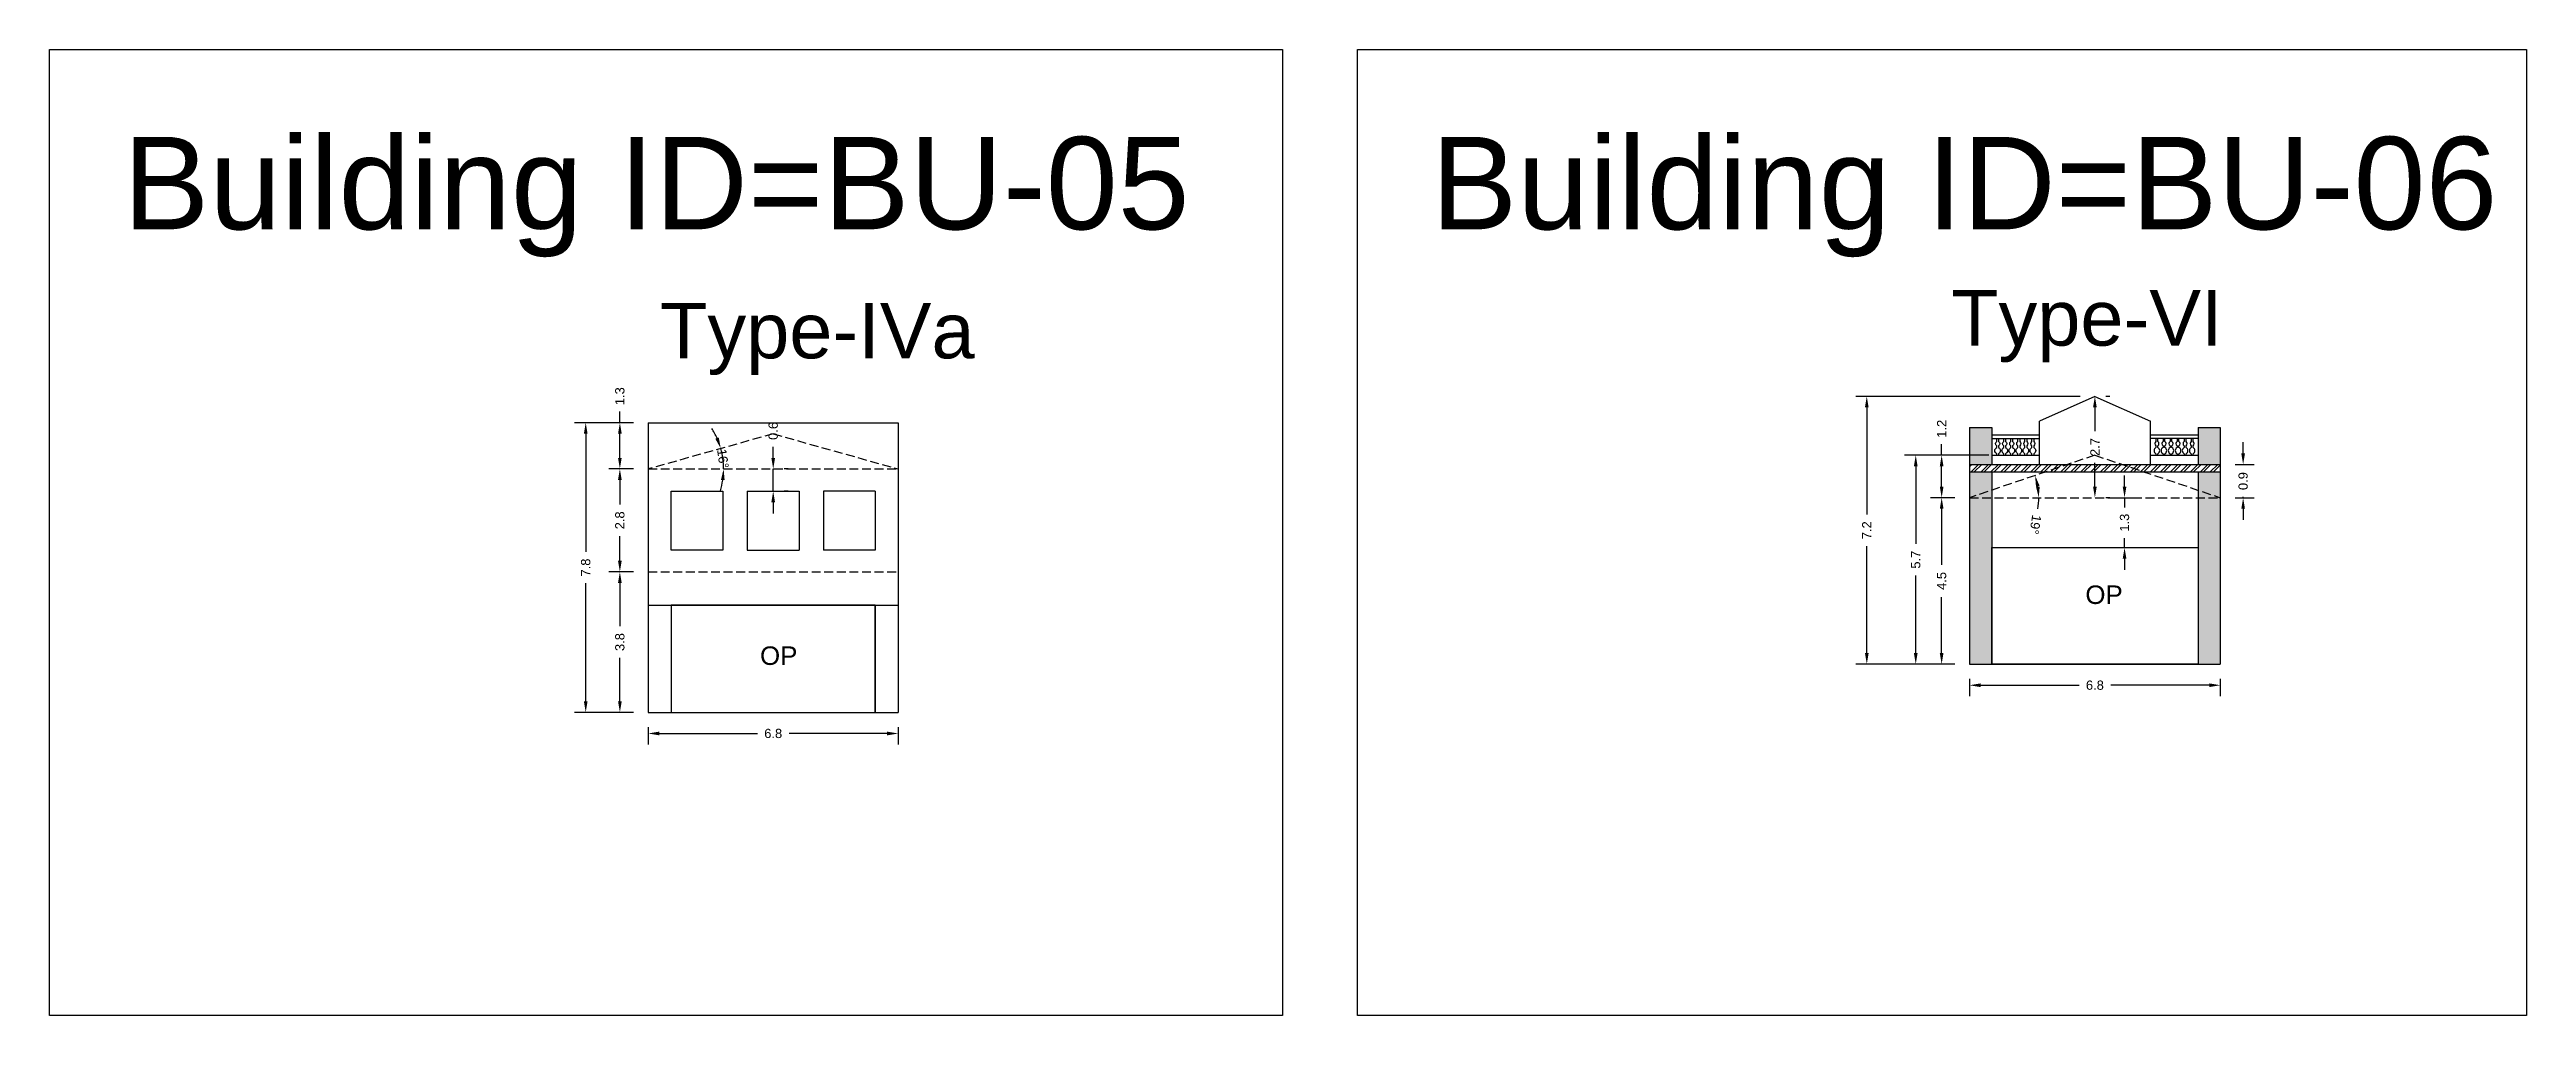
# Model space of a CAD drawing. Header units: metres. Extents: x 3416649 to 3417093, y -6712874 to -6712690.
# Drawn here: x 3416801.7 to 3416868.7, y -6712716.2 to -6712690.1 of the extents above; entities that cross this region are included whole.
import ezdxf

# ---------------------------------------------------------------- set-up
doc = ezdxf.new("R2010")
doc.units = ezdxf.units.M
doc.linetypes.add('ACAD_ISO02W100', pattern=[15, 12, -3])
doc.layers.add('Dotted', color=7, linetype='ACAD_ISO02W100', plot=False)
doc.styles.get("Standard").update_dxf_attribs({"font": 'arial.ttf'})
doc.dimstyles.new('ISO-25', dxfattribs={"dimtxt": 0.25, "dimasz": 0.3, "dimexe": 0.3, "dimexo": 0.4, "dimgap": 0.2, "dimtad": 0, "dimdec": 1, "dimdsep": 46, "dimtxsty": 'Standard', "dimcen": 2.5, "dimadec": 0, "dimazin": 0, "dimtfac": 1, "dimtdec": 1, "dimtmove": 0, "dimatfit": 3, "dimfxl": 1, "dimarcsym": 0})

msp = doc.modelspace()

# ---------------------------------------------------------------- texts
at = {"attachment_point": 1}
for s, width, heights, insert, char_height in [('Building ID=BU-05', 67.86454, [0.517], (3416803.688, -6712692.443), 2.5), ('Building ID=BU-06', 67.86454, [0.517], (3416839.039, -6712692.443), 2.5), ('Type-VI', 9.99112, [0.517], (3416853.1, -6712696.587), 1.5), ('Type-IVa', 9.99112, [0.517], (3416818.202, -6712696.931), 1.5), ('OP', 1.17554, [0], (3416856.728, -6712704.571), 0.5), ('OP', 1.17554, [0], (3416820.904, -6712706.219), 0.5)]:
    msp.add_mtext_dynamic_manual_height_columns(s, width=width, gutter_width=12.5, heights=heights, dxfattribs=dict(at, insert=insert, char_height=char_height))

# ---------------------------------------------------------------- blocks, each defined once
blk = doc.blocks.new('*D36')
at = {"color": 0, "lineweight": -2, "transparency": 16777216}
for start, end in [(24.13729, 32.57576), (0, 15.69882), (343.12306, 351.56153)]:
    blk.add_arc((3416817.88, -6712701.421), 2.039, start, end, dxfattribs=at)
at = {"color": 0, "transparency": 16777216}
for points in [[(3416819.788, -6712700.57), (3416819.694, -6712700.604), (3416819.843, -6712700.869)], [(3416819.847, -6712701.716), (3416819.947, -6712701.724), (3416819.919, -6712701.421)]]:
    blk.add_solid(points, dxfattribs=at)
at = {"layer": 'Defpoints', "color": 0, "transparency": 16777216}
for p in [(3416821.26, -6712700.471), (3416817.88, -6712701.421), (3416817.88, -6712701.421), (3416819.885, -6712701.051), (3416824.64, -6712701.421)]:
    blk.add_point(p, dxfattribs=at)
at = {"color": 0, "transparency": 16777216, "insert": (3416819.9, -6712701.143), "char_height": 0.25, "attachment_point": 5, "rotation": 277.84941}
blk.add_mtext('16°', dxfattribs=at)
blk = doc.blocks.new('*D37')
at = {"color": 0, "lineweight": -2, "transparency": 16777216}
for p, q in [((3416817.48, -6712704.201), (3416816.815, -6712704.201)), ((3416817.115, -6712704.501), (3416817.115, -6712705.673)), ((3416817.115, -6712707.701), (3416817.115, -6712706.529)), ((3416817.48, -6712708.001), (3416816.815, -6712708.001))]:
    blk.add_line(p, q, dxfattribs=at)
at = {"color": 0, "transparency": 16777216}
for points in [[(3416817.065, -6712704.501), (3416817.165, -6712704.501), (3416817.115, -6712704.201)], [(3416817.065, -6712707.701), (3416817.165, -6712707.701), (3416817.115, -6712708.001)]]:
    blk.add_solid(points, dxfattribs=at)
at = {"layer": 'Defpoints', "color": 0, "transparency": 16777216}
for p in [(3416817.115, -6712704.201), (3416817.88, -6712704.201), (3416817.88, -6712708.001)]:
    blk.add_point(p, dxfattribs=at)
at = {"color": 0, "transparency": 16777216, "insert": (3416817.115, -6712706.101), "char_height": 0.25, "attachment_point": 5, "rotation": 90}
blk.add_mtext('3.8', dxfattribs=at)
blk = doc.blocks.new('*D38')
at = {"color": 0, "lineweight": -2, "transparency": 16777216}
for p, q in [((3416817.48, -6712701.421), (3416816.815, -6712701.421)), ((3416817.115, -6712701.721), (3416817.115, -6712702.381)), ((3416817.115, -6712703.901), (3416817.115, -6712703.241)), ((3416817.48, -6712704.201), (3416816.815, -6712704.201))]:
    blk.add_line(p, q, dxfattribs=at)
at = {"color": 0, "transparency": 16777216}
for points in [[(3416817.065, -6712701.721), (3416817.165, -6712701.721), (3416817.115, -6712701.421)], [(3416817.065, -6712703.901), (3416817.165, -6712703.901), (3416817.115, -6712704.201)]]:
    blk.add_solid(points, dxfattribs=at)
at = {"layer": 'Defpoints', "color": 0, "transparency": 16777216}
for p in [(3416817.115, -6712701.421), (3416817.88, -6712701.421), (3416817.88, -6712704.201)]:
    blk.add_point(p, dxfattribs=at)
at = {"color": 0, "transparency": 16777216, "insert": (3416817.115, -6712702.811), "char_height": 0.25, "attachment_point": 5, "rotation": 90}
blk.add_mtext('2.8', dxfattribs=at)
blk = doc.blocks.new('*D39')
at = {"color": 0, "lineweight": -2, "transparency": 16777216}
for p, q in [((3416817.48, -6712700.171), (3416816.815, -6712700.171)), ((3416817.115, -6712700.171), (3416817.115, -6712699.871)), ((3416817.115, -6712701.121), (3416817.115, -6712700.471)), ((3416817.48, -6712701.421), (3416816.815, -6712701.421))]:
    blk.add_line(p, q, dxfattribs=at)
at = {"color": 0, "transparency": 16777216}
for points in [[(3416817.065, -6712700.471), (3416817.165, -6712700.471), (3416817.115, -6712700.171)], [(3416817.065, -6712701.121), (3416817.165, -6712701.121), (3416817.115, -6712701.421)]]:
    blk.add_solid(points, dxfattribs=at)
at = {"layer": 'Defpoints', "color": 0, "transparency": 16777216}
for p in [(3416817.115, -6712700.171), (3416817.88, -6712700.171), (3416817.88, -6712701.421)]:
    blk.add_point(p, dxfattribs=at)
at = {"color": 0, "transparency": 16777216, "insert": (3416817.115, -6712699.455), "char_height": 0.25, "attachment_point": 5, "rotation": 90}
blk.add_mtext('1.3', dxfattribs=at)
blk = doc.blocks.new('*D40')
at = {"color": 0, "lineweight": -2, "transparency": 16777216}
for p, q in [((3416817.48, -6712700.171), (3416815.892, -6712700.171)), ((3416816.192, -6712700.471), (3416816.192, -6712703.659)), ((3416816.192, -6712707.701), (3416816.192, -6712704.513)), ((3416817.48, -6712708.001), (3416815.892, -6712708.001))]:
    blk.add_line(p, q, dxfattribs=at)
at = {"color": 0, "transparency": 16777216}
for points in [[(3416816.142, -6712700.471), (3416816.242, -6712700.471), (3416816.192, -6712700.171)], [(3416816.142, -6712707.701), (3416816.242, -6712707.701), (3416816.192, -6712708.001)]]:
    blk.add_solid(points, dxfattribs=at)
at = {"layer": 'Defpoints', "color": 0, "transparency": 16777216}
for p in [(3416816.192, -6712700.171), (3416817.88, -6712700.171), (3416817.88, -6712708.001)]:
    blk.add_point(p, dxfattribs=at)
at = {"color": 0, "transparency": 16777216, "insert": (3416816.192, -6712704.086), "char_height": 0.25, "attachment_point": 5, "rotation": 90}
blk.add_mtext('7.8', dxfattribs=at)
blk = doc.blocks.new('*D41')
at = {"color": 0, "lineweight": -2, "transparency": 16777216}
for p, q in [((3416817.88, -6712708.401), (3416817.88, -6712708.873)), ((3416818.18, -6712708.573), (3416820.832, -6712708.573)), ((3416824.34, -6712708.573), (3416821.689, -6712708.573)), ((3416824.64, -6712708.401), (3416824.64, -6712708.873))]:
    blk.add_line(p, q, dxfattribs=at)
at = {"color": 0, "transparency": 16777216}
for points in [[(3416818.18, -6712708.523), (3416818.18, -6712708.623), (3416817.88, -6712708.573)], [(3416824.34, -6712708.523), (3416824.34, -6712708.623), (3416824.64, -6712708.573)]]:
    blk.add_solid(points, dxfattribs=at)
at = {"layer": 'Defpoints', "color": 0, "transparency": 16777216}
for p in [(3416817.88, -6712708.001), (3416824.64, -6712708.001), (3416824.64, -6712708.573)]:
    blk.add_point(p, dxfattribs=at)
at = {"color": 0, "transparency": 16777216, "insert": (3416821.26, -6712708.573), "char_height": 0.25, "attachment_point": 5}
blk.add_mtext('6.8', dxfattribs=at)
blk = doc.blocks.new('*D42')
at = {"color": 0, "lineweight": -2, "transparency": 16777216}
for p, q in [((3416821.26, -6712701.121), (3416821.26, -6712700.821)), ((3416821.26, -6712702.021), (3416821.26, -6712701.421)), ((3416821.66, -6712701.421), (3416821.56, -6712701.421)), ((3416821.66, -6712702.021), (3416821.56, -6712702.021)), ((3416821.26, -6712702.321), (3416821.26, -6712702.621))]:
    blk.add_line(p, q, dxfattribs=at)
at = {"color": 0, "transparency": 16777216}
for points in [[(3416821.21, -6712701.121), (3416821.31, -6712701.121), (3416821.26, -6712701.421)], [(3416821.21, -6712702.321), (3416821.31, -6712702.321), (3416821.26, -6712702.021)]]:
    blk.add_solid(points, dxfattribs=at)
at = {"layer": 'Defpoints', "color": 0, "transparency": 16777216}
for p in [(3416821.26, -6712701.421), (3416821.26, -6712701.421), (3416821.26, -6712702.021)]:
    blk.add_point(p, dxfattribs=at)
at = {"color": 0, "transparency": 16777216, "insert": (3416821.26, -6712700.393), "char_height": 0.25, "attachment_point": 5, "rotation": 90}
blk.add_mtext('0.6', dxfattribs=at)
blk = doc.blocks.new('*D43')
at = {"color": 0, "lineweight": -2, "transparency": 16777216}
for start, end in [(9.18934, 9.54929), (350.81066, 0)]:
    blk.add_arc((3416853.595, -6712702.199), 1.873, start, end, dxfattribs=at)
at = {"color": 0, "transparency": 16777216}
for points in [[(3416855.393, -6712701.901), (3416855.49, -6712701.876), (3416855.368, -6712701.598)], [(3416855.493, -6712701.896), (3416855.393, -6712701.904), (3416855.467, -6712702.199)]]:
    blk.add_solid(points, dxfattribs=at)
at = {"layer": 'Defpoints', "color": 0, "transparency": 16777216}
for p in [(3416856.985, -6712701.049), (3416855.423, -6712701.794), (3416853.595, -6712702.199), (3416853.595, -6712702.199), (3416860.375, -6712702.199)]:
    blk.add_point(p, dxfattribs=at)
at = {"color": 0, "transparency": 16777216, "insert": (3416855.374, -6712702.926), "char_height": 0.25, "attachment_point": 5, "rotation": 260.81066}
blk.add_mtext('19°', dxfattribs=at)
blk = doc.blocks.new('*D44')
at = {"color": 0, "lineweight": -2, "transparency": 16777216}
for p, q in [((3416853.195, -6712702.199), (3416852.543, -6712702.199)), ((3416852.843, -6712702.499), (3416852.843, -6712704.016)), ((3416852.843, -6712706.399), (3416852.843, -6712704.883)), ((3416853.195, -6712706.699), (3416852.543, -6712706.699))]:
    blk.add_line(p, q, dxfattribs=at)
at = {"color": 0, "transparency": 16777216}
for points in [[(3416852.793, -6712702.499), (3416852.893, -6712702.499), (3416852.843, -6712702.199)], [(3416852.793, -6712706.399), (3416852.893, -6712706.399), (3416852.843, -6712706.699)]]:
    blk.add_solid(points, dxfattribs=at)
at = {"layer": 'Defpoints', "color": 0, "transparency": 16777216}
for p in [(3416852.843, -6712702.199), (3416853.595, -6712702.199), (3416853.595, -6712706.699)]:
    blk.add_point(p, dxfattribs=at)
at = {"color": 0, "transparency": 16777216, "insert": (3416852.843, -6712704.449), "char_height": 0.25, "attachment_point": 5, "rotation": 90}
blk.add_mtext('4.5', dxfattribs=at)
blk = doc.blocks.new('*D45')
at = {"color": 0, "lineweight": -2, "transparency": 16777216}
for p, q in [((3416852.843, -6712701.049), (3416852.843, -6712700.749)), ((3416854.121, -6712701.049), (3416852.543, -6712701.049)), ((3416852.843, -6712701.899), (3416852.843, -6712701.349)), ((3416853.195, -6712702.199), (3416852.543, -6712702.199))]:
    blk.add_line(p, q, dxfattribs=at)
at = {"color": 0, "transparency": 16777216}
for points in [[(3416852.793, -6712701.349), (3416852.893, -6712701.349), (3416852.843, -6712701.049)], [(3416852.793, -6712701.899), (3416852.893, -6712701.899), (3416852.843, -6712702.199)]]:
    blk.add_solid(points, dxfattribs=at)
at = {"layer": 'Defpoints', "color": 0, "transparency": 16777216}
for p in [(3416852.843, -6712701.049), (3416854.521, -6712701.049), (3416853.595, -6712702.199)]:
    blk.add_point(p, dxfattribs=at)
at = {"color": 0, "transparency": 16777216, "insert": (3416852.843, -6712700.335), "char_height": 0.25, "attachment_point": 5, "rotation": 90}
blk.add_mtext('1.2', dxfattribs=at)
blk = doc.blocks.new('*D46')
at = {"color": 0, "lineweight": -2, "transparency": 16777216}
for p, q in [((3416857.385, -6712699.459), (3416857.285, -6712699.459)), ((3416856.985, -6712699.759), (3416856.985, -6712700.4)), ((3416856.985, -6712701.899), (3416856.985, -6712701.259)), ((3416857.385, -6712702.199), (3416857.285, -6712702.199))]:
    blk.add_line(p, q, dxfattribs=at)
at = {"color": 0, "transparency": 16777216}
for points in [[(3416856.935, -6712699.759), (3416857.035, -6712699.759), (3416856.985, -6712699.459)], [(3416856.935, -6712701.899), (3416857.035, -6712701.899), (3416856.985, -6712702.199)]]:
    blk.add_solid(points, dxfattribs=at)
at = {"layer": 'Defpoints', "color": 0, "transparency": 16777216}
for p in [(3416856.985, -6712699.459), (3416856.985, -6712702.199), (3416856.985, -6712702.199)]:
    blk.add_point(p, dxfattribs=at)
at = {"color": 0, "transparency": 16777216, "insert": (3416856.985, -6712700.829), "char_height": 0.25, "attachment_point": 5, "rotation": 90}
blk.add_mtext('2.7', dxfattribs=at)
blk = doc.blocks.new('*D47')
at = {"color": 0, "lineweight": -2, "transparency": 16777216}
for p, q in [((3416853.595, -6712707.099), (3416853.595, -6712707.568)), ((3416853.895, -6712707.268), (3416856.556, -6712707.268)), ((3416860.075, -6712707.268), (3416857.413, -6712707.268)), ((3416860.375, -6712707.099), (3416860.375, -6712707.568))]:
    blk.add_line(p, q, dxfattribs=at)
at = {"color": 0, "transparency": 16777216}
for points in [[(3416853.895, -6712707.218), (3416853.895, -6712707.318), (3416853.595, -6712707.268)], [(3416860.075, -6712707.218), (3416860.075, -6712707.318), (3416860.375, -6712707.268)]]:
    blk.add_solid(points, dxfattribs=at)
at = {"layer": 'Defpoints', "color": 0, "transparency": 16777216}
for p in [(3416853.595, -6712706.699), (3416860.375, -6712706.699), (3416860.375, -6712707.268)]:
    blk.add_point(p, dxfattribs=at)
at = {"color": 0, "transparency": 16777216, "insert": (3416856.985, -6712707.268), "char_height": 0.25, "attachment_point": 5}
blk.add_mtext('6.8', dxfattribs=at)
blk = doc.blocks.new('*D48')
at = {"color": 0, "lineweight": -2, "transparency": 16777216}
for p, q in [((3416853.931, -6712701.049), (3416851.843, -6712701.049)), ((3416852.143, -6712701.349), (3416852.143, -6712703.447)), ((3416852.143, -6712706.399), (3416852.143, -6712704.302)), ((3416853.195, -6712706.699), (3416851.843, -6712706.699))]:
    blk.add_line(p, q, dxfattribs=at)
at = {"color": 0, "transparency": 16777216}
for points in [[(3416852.093, -6712701.349), (3416852.193, -6712701.349), (3416852.143, -6712701.049)], [(3416852.093, -6712706.399), (3416852.193, -6712706.399), (3416852.143, -6712706.699)]]:
    blk.add_solid(points, dxfattribs=at)
at = {"layer": 'Defpoints', "color": 0, "transparency": 16777216}
for p in [(3416852.143, -6712701.049), (3416854.331, -6712701.049), (3416853.595, -6712706.699)]:
    blk.add_point(p, dxfattribs=at)
at = {"color": 0, "transparency": 16777216, "insert": (3416852.143, -6712703.874), "char_height": 0.25, "attachment_point": 5, "rotation": 90}
blk.add_mtext('5.7', dxfattribs=at)
blk = doc.blocks.new('*D49')
at = {"color": 0, "lineweight": -2, "transparency": 16777216}
for p, q in [((3416856.585, -6712699.459), (3416850.519, -6712699.459)), ((3416850.819, -6712699.759), (3416850.819, -6712702.654)), ((3416850.819, -6712706.399), (3416850.819, -6712703.505)), ((3416853.195, -6712706.699), (3416850.519, -6712706.699))]:
    blk.add_line(p, q, dxfattribs=at)
at = {"color": 0, "transparency": 16777216}
for points in [[(3416850.769, -6712699.759), (3416850.869, -6712699.759), (3416850.819, -6712699.459)], [(3416850.769, -6712706.399), (3416850.869, -6712706.399), (3416850.819, -6712706.699)]]:
    blk.add_solid(points, dxfattribs=at)
at = {"layer": 'Defpoints', "color": 0, "transparency": 16777216}
for p in [(3416850.819, -6712699.459), (3416856.985, -6712699.459), (3416853.595, -6712706.699)]:
    blk.add_point(p, dxfattribs=at)
at = {"color": 0, "transparency": 16777216, "insert": (3416850.819, -6712703.079), "char_height": 0.25, "attachment_point": 5, "rotation": 90}
blk.add_mtext('7.2', dxfattribs=at)
blk = doc.blocks.new('*D50')
at = {"color": 0, "lineweight": -2, "transparency": 16777216}
for p, q in [((3416857.787, -6712701.899), (3416857.787, -6712701.599)), ((3416857.385, -6712702.199), (3416858.087, -6712702.199)), ((3416857.787, -6712702.199), (3416857.787, -6712702.459)), ((3416857.787, -6712703.549), (3416857.787, -6712703.29)), ((3416857.385, -6712703.549), (3416858.087, -6712703.549)), ((3416857.787, -6712703.849), (3416857.787, -6712704.149))]:
    blk.add_line(p, q, dxfattribs=at)
at = {"color": 0, "transparency": 16777216}
for points in [[(3416857.737, -6712701.899), (3416857.837, -6712701.899), (3416857.787, -6712702.199)], [(3416857.737, -6712703.849), (3416857.837, -6712703.849), (3416857.787, -6712703.549)]]:
    blk.add_solid(points, dxfattribs=at)
at = {"layer": 'Defpoints', "color": 0, "transparency": 16777216}
for p in [(3416856.985, -6712702.199), (3416857.787, -6712702.199), (3416856.985, -6712703.549)]:
    blk.add_point(p, dxfattribs=at)
at = {"color": 0, "transparency": 16777216, "insert": (3416857.787, -6712702.874), "char_height": 0.25, "attachment_point": 5, "rotation": 90}
blk.add_mtext('1.3', dxfattribs=at)
blk = doc.blocks.new('*D51')
at = {"color": 0, "lineweight": -2, "transparency": 16777216}
for p, q in [((3416860.992, -6712700.999), (3416860.992, -6712700.699)), ((3416860.775, -6712701.299), (3416861.292, -6712701.299)), ((3416860.992, -6712701.299), (3416860.992, -6712701.322)), ((3416860.992, -6712702.199), (3416860.992, -6712702.177)), ((3416860.775, -6712702.199), (3416861.292, -6712702.199)), ((3416860.992, -6712702.499), (3416860.992, -6712702.799))]:
    blk.add_line(p, q, dxfattribs=at)
at = {"color": 0, "transparency": 16777216}
for points in [[(3416860.942, -6712700.999), (3416861.042, -6712700.999), (3416860.992, -6712701.299)], [(3416860.942, -6712702.499), (3416861.042, -6712702.499), (3416860.992, -6712702.199)]]:
    blk.add_solid(points, dxfattribs=at)
at = {"layer": 'Defpoints', "color": 0, "transparency": 16777216}
for p in [(3416860.375, -6712701.299), (3416860.992, -6712701.299), (3416860.375, -6712702.199)]:
    blk.add_point(p, dxfattribs=at)
at = {"color": 0, "transparency": 16777216, "insert": (3416860.992, -6712701.749), "char_height": 0.25, "attachment_point": 5, "rotation": 90}
blk.add_mtext('0.9', dxfattribs=at)

# ---------------------------------------------------------------- dimensions: what is measured, and where the dimension line sits
for base, p1, p2, picture, middle in [((3416817.115158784, -6712700.170967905), (3416817.880125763, -6712701.420967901), (3416817.880125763, -6712700.170967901), '*D39', (3416817.115158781, -6712699.455159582)), ((3416850.819, -6712699.459), (3416853.595, -6712706.699), (3416856.985, -6712699.459), '*D49', (3416850.819, -6712703.079)), ((3416856.985, -6712702.199), (3416856.985, -6712699.459), (3416856.985, -6712702.199), '*D46', (3416856.985, -6712700.829)), ((3416816.192, -6712700.171), (3416817.88, -6712708.001), (3416817.88, -6712700.171), '*D40', (3416816.192, -6712704.086)), ((3416821.26, -6712701.421), (3416821.26, -6712702.021), (3416821.26, -6712701.421), '*D42', (3416821.26, -6712700.393)), ((3416852.842867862, -6712701.04935367), (3416853.594764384, -6712702.199353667), (3416854.5212911, -6712701.049353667), '*D45', (3416852.84286786, -6712700.334824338)), ((3416860.992, -6712701.299), (3416860.375, -6712702.199), (3416860.375, -6712701.299), '*D51', (3416860.992, -6712701.749)), ((3416817.115, -6712701.421), (3416817.88, -6712704.201), (3416817.88, -6712701.421), '*D38', (3416817.115, -6712702.811)), ((3416852.143294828, -6712701.04935367), (3416853.594764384, -6712706.699353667), (3416854.330775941, -6712701.049353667), '*D48', (3416852.143294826, -6712703.87435367)), ((3416852.843, -6712702.199), (3416853.595, -6712706.699), (3416853.595, -6712702.199), '*D44', (3416852.843, -6712704.449)), ((3416817.115, -6712704.201), (3416817.88, -6712708.001), (3416817.88, -6712704.201), '*D37', (3416817.115, -6712706.101))]:
    dim = msp.add_linear_dim(base=base, p1=p1, p2=p2, angle=90, dimstyle='ISO-25')
    dim.commit()
    dim.dimension.update_dxf_attribs({"geometry": picture, "text_midpoint": middle})
dim = msp.add_angular_dim_2l(base=(3416819.885, -6712701.051), line1=((3416817.88, -6712701.421), (3416824.64, -6712701.421)), line2=((3416821.26, -6712700.471), (3416817.88, -6712701.421)), dimstyle='ISO-25')
dim.commit()
dim.dimension.update_dxf_attribs({"geometry": '*D36', "text_midpoint": (3416819.9, -6712701.143), "dimtype": 162})
dim = msp.add_angular_dim_2l(base=(3416855.423, -6712701.794), line1=((3416853.595, -6712702.199), (3416860.375, -6712702.199)), line2=((3416856.985, -6712701.049), (3416853.595, -6712702.199)), dimstyle='ISO-25')
dim.commit()
dim.dimension.update_dxf_attribs({"geometry": '*D43', "text_midpoint": (3416855.374, -6712702.926)})
dim = msp.add_linear_dim(base=(3416857.787309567, -6712702.199353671), p1=(3416856.984764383, -6712703.549353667), p2=(3416856.984764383, -6712702.199353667), angle=90, dimstyle='ISO-25')
dim.commit()
dim.dimension.update_dxf_attribs({"geometry": '*D50', "text_midpoint": (3416857.787309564, -6712702.874353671), "dimtype": 160})
for base, p1, p2, picture, middle in [((3416860.375, -6712707.268), (3416853.595, -6712706.699), (3416860.375, -6712706.699), '*D47', (3416856.985, -6712707.268)), ((3416824.64, -6712708.573), (3416817.88, -6712708.001), (3416824.64, -6712708.001), '*D41', (3416821.26, -6712708.573))]:
    dim = msp.add_linear_dim(base=base, p1=p1, p2=p2, dimstyle='ISO-25')
    dim.commit()
    dim.dimension.update_dxf_attribs({"geometry": picture, "text_midpoint": middle})

# ---------------------------------------------------------------- hatches: boundary and pattern name
h = msp.add_hatch(color=256)
h.dxf.hatch_style = 1
h.paths.add_polyline_path([(3416854.195, -6712701.499), (3416853.595, -6712701.499), (3416853.595, -6712702.199), (3416854.195, -6712701.996)])
h.paths.add_polyline_path([(3416854.195, -6712700.299), (3416853.595, -6712700.299), (3416853.595, -6712701.299), (3416854.195, -6712701.299)])
h.paths.add_polyline_path([(3416854.195, -6712701.996), (3416853.595, -6712702.199), (3416854.195, -6712702.199)], flags=17)
h.paths.add_polyline_path([(3416854.195, -6712702.199), (3416853.595, -6712702.199), (3416853.595, -6712706.699), (3416854.195, -6712706.699)])
h = msp.add_hatch(color=256)
h.dxf.hatch_style = 1
h.paths.add_polyline_path([(3416859.775, -6712701.499), (3416860.375, -6712701.499), (3416860.375, -6712702.199), (3416859.775, -6712701.996)])
h.paths.add_polyline_path([(3416859.775, -6712700.299), (3416860.375, -6712700.299), (3416860.375, -6712701.299), (3416859.775, -6712701.299)])
h.paths.add_polyline_path([(3416859.775, -6712701.996), (3416860.375, -6712702.199), (3416859.775, -6712702.199)], flags=17)
h.paths.add_polyline_path([(3416859.775, -6712702.199), (3416860.375, -6712702.199), (3416860.375, -6712706.699), (3416859.775, -6712706.699)])
h = msp.add_hatch()
h.set_pattern_fill('ANSI32', color=256, scale=0.02)
h.set_pattern_definition([(45, (0, 0), (-0.134703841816, 0.134703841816), []), (45, (0.0898, 0), (-0.134703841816, 0.134703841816), [])])
h.paths.add_polyline_path([(3416860.375, -6712701.299), (3416853.595, -6712701.299), (3416853.595, -6712701.499), (3416860.375, -6712701.499)])

# ---------------------------------------------------------------- linework, layer by layer
for points in [[(3416801.699, -6712690.082), (3416835.023, -6712690.082), (3416835.023, -6712716.196), (3416801.699, -6712716.196)], [(3416837.05, -6712690.082), (3416868.65, -6712690.082), (3416868.65, -6712716.196), (3416837.05, -6712716.196)], [(3416819.9, -6712702.021), (3416819.9, -6712703.621), (3416818.5, -6712703.621), (3416818.5, -6712702.021)], [(3416854.195, -6712703.549), (3416859.775, -6712703.549), (3416859.775, -6712706.699), (3416854.195, -6712706.699)], [(3416824.02, -6712705.101), (3416818.5, -6712705.101), (3416818.5, -6712708.001), (3416824.02, -6712708.001)]]:
    msp.add_lwpolyline(points, close=True)
for points in [[(3416856.985, -6712699.459), (3416855.485, -6712700.129)], [(3416856.985, -6712699.459), (3416858.485, -6712700.129)], [(3416817.88, -6712700.171), (3416817.88, -6712708.001)], [(3416817.88, -6712700.171), (3416824.64, -6712700.171)], [(3416824.64, -6712700.171), (3416824.64, -6712708.001)], [(3416855.485, -6712701.299), (3416855.485, -6712700.129)], [(3416858.485, -6712701.299), (3416858.485, -6712700.129)], [(3416853.595, -6712700.299), (3416853.595, -6712706.699)], [(3416853.595, -6712700.299), (3416854.195, -6712700.299)], [(3416854.195, -6712700.299), (3416854.195, -6712701.299)], [(3416854.195, -6712700.499), (3416855.485, -6712700.499)], [(3416854.195, -6712700.599), (3416855.485, -6712700.599)], [(3416858.485, -6712700.499), (3416859.775, -6712700.499)], [(3416859.775, -6712700.599), (3416858.485, -6712700.599)], [(3416859.775, -6712700.299), (3416859.775, -6712701.299)], [(3416859.775, -6712700.299), (3416860.375, -6712700.299)], [(3416860.375, -6712700.299), (3416860.375, -6712706.699)], [(3416853.595, -6712701.299), (3416860.375, -6712701.299)], [(3416853.595, -6712701.499), (3416860.375, -6712701.499)], [(3416854.195, -6712701.049), (3416855.485, -6712701.049)], [(3416854.195, -6712701.499), (3416854.195, -6712706.699)], [(3416854.381, -6712701.008), (3416854.381, -6712701.049)], [(3416854.572, -6712701.008), (3416854.572, -6712701.049)], [(3416854.762, -6712701.008), (3416854.762, -6712701.049)], [(3416854.953, -6712701.008), (3416854.953, -6712701.049)], [(3416855.143, -6712701.008), (3416855.143, -6712701.049)], [(3416855.334, -6712701.008), (3416855.334, -6712701.049)], [(3416858.485, -6712701.049), (3416859.775, -6712701.049)], [(3416858.636, -6712701.008), (3416858.636, -6712701.049)], [(3416858.826, -6712701.008), (3416858.826, -6712701.049)], [(3416859.017, -6712701.008), (3416859.017, -6712701.049)], [(3416859.207, -6712701.008), (3416859.207, -6712701.049)], [(3416859.398, -6712701.008), (3416859.398, -6712701.049)], [(3416859.588, -6712701.008), (3416859.588, -6712701.049)], [(3416859.775, -6712701.499), (3416859.775, -6712706.699)], [(3416820.56, -6712702.021), (3416821.96, -6712702.021)], [(3416820.56, -6712702.021), (3416820.56, -6712703.621)], [(3416821.96, -6712702.021), (3416821.96, -6712703.621)], [(3416824.02, -6712702.021), (3416822.62, -6712702.021)], [(3416822.62, -6712702.021), (3416822.62, -6712703.621)], [(3416824.02, -6712702.021), (3416824.02, -6712703.621)], [(3416820.56, -6712703.621), (3416821.96, -6712703.621)], [(3416824.02, -6712703.621), (3416822.62, -6712703.621)], [(3416854.195, -6712703.549), (3416859.775, -6712703.549)], [(3416817.88, -6712705.101), (3416824.64, -6712705.101)], [(3416818.5, -6712705.101), (3416818.5, -6712708.001)], [(3416824.02, -6712705.101), (3416824.02, -6712708.001)], [(3416853.595, -6712706.699), (3416860.375, -6712706.699)], [(3416817.88, -6712708.001), (3416824.64, -6712708.001)]]:
    msp.add_lwpolyline(points)
for points in [[(3416854.331, -6712701.049), (3416854.331, -6712701.008, -0.59952), (3416854.331, -6712700.84), (3416854.331, -6712700.798, -0.504557), (3416854.331, -6712700.676), (3416854.331, -6712700.599)], [(3416854.381, -6712700.599), (3416854.381, -6712700.676, -0.504557), (3416854.381, -6712700.798), (3416854.381, -6712700.84, -0.59952), (3416854.381, -6712701.008)], [(3416854.521, -6712701.049), (3416854.521, -6712701.008, -0.59952), (3416854.521, -6712700.84), (3416854.521, -6712700.798, -0.504557), (3416854.521, -6712700.676), (3416854.521, -6712700.599)], [(3416854.572, -6712700.599), (3416854.572, -6712700.676, -0.504557), (3416854.572, -6712700.798), (3416854.572, -6712700.84, -0.59952), (3416854.572, -6712701.008)], [(3416854.712, -6712701.049), (3416854.712, -6712701.008, -0.59952), (3416854.712, -6712700.84), (3416854.712, -6712700.798, -0.504557), (3416854.712, -6712700.676), (3416854.712, -6712700.599)], [(3416854.762, -6712700.599), (3416854.762, -6712700.676, -0.504557), (3416854.762, -6712700.798), (3416854.762, -6712700.84, -0.59952), (3416854.762, -6712701.008)], [(3416854.902, -6712701.049), (3416854.902, -6712701.008, -0.59952), (3416854.902, -6712700.84), (3416854.902, -6712700.798, -0.504557), (3416854.902, -6712700.676), (3416854.902, -6712700.599)], [(3416854.953, -6712700.599), (3416854.953, -6712700.676, -0.504557), (3416854.953, -6712700.798), (3416854.953, -6712700.84, -0.59952), (3416854.953, -6712701.008)], [(3416855.093, -6712701.049), (3416855.093, -6712701.008, -0.59952), (3416855.093, -6712700.84), (3416855.093, -6712700.798, -0.504557), (3416855.093, -6712700.676), (3416855.093, -6712700.599)], [(3416855.143, -6712700.599), (3416855.143, -6712700.676, -0.504557), (3416855.143, -6712700.798), (3416855.143, -6712700.84, -0.59952), (3416855.143, -6712701.008)], [(3416855.283, -6712701.049), (3416855.283, -6712701.008, -0.59952), (3416855.283, -6712700.84), (3416855.283, -6712700.798, -0.504557), (3416855.283, -6712700.676), (3416855.283, -6712700.599)], [(3416855.334, -6712700.599), (3416855.334, -6712700.676, -0.504557), (3416855.334, -6712700.798), (3416855.334, -6712700.84, -0.59952), (3416855.334, -6712701.008)], [(3416858.636, -6712700.599), (3416858.636, -6712700.676, 0.504557), (3416858.636, -6712700.798), (3416858.636, -6712700.84, 0.59952), (3416858.636, -6712701.008)], [(3416858.686, -6712701.049), (3416858.686, -6712701.008, 0.59952), (3416858.686, -6712700.84), (3416858.686, -6712700.798, 0.504557), (3416858.686, -6712700.676), (3416858.686, -6712700.599)], [(3416858.826, -6712700.599), (3416858.826, -6712700.676, 0.504557), (3416858.826, -6712700.798), (3416858.826, -6712700.84, 0.59952), (3416858.826, -6712701.008)], [(3416858.877, -6712701.049), (3416858.877, -6712701.008, 0.59952), (3416858.877, -6712700.84), (3416858.877, -6712700.798, 0.504557), (3416858.877, -6712700.676), (3416858.877, -6712700.599)], [(3416859.017, -6712700.599), (3416859.017, -6712700.676, 0.504557), (3416859.017, -6712700.798), (3416859.017, -6712700.84, 0.59952), (3416859.017, -6712701.008)], [(3416859.067, -6712701.049), (3416859.067, -6712701.008, 0.59952), (3416859.067, -6712700.84), (3416859.067, -6712700.798, 0.504557), (3416859.067, -6712700.676), (3416859.067, -6712700.599)], [(3416859.207, -6712700.599), (3416859.207, -6712700.676, 0.504557), (3416859.207, -6712700.798), (3416859.207, -6712700.84, 0.59952), (3416859.207, -6712701.008)], [(3416859.258, -6712701.049), (3416859.258, -6712701.008, 0.59952), (3416859.258, -6712700.84), (3416859.258, -6712700.798, 0.504557), (3416859.258, -6712700.676), (3416859.258, -6712700.599)], [(3416859.398, -6712700.599), (3416859.398, -6712700.676, 0.504557), (3416859.398, -6712700.798), (3416859.398, -6712700.84, 0.59952), (3416859.398, -6712701.008)], [(3416859.448, -6712701.049), (3416859.448, -6712701.008, 0.59952), (3416859.448, -6712700.84), (3416859.448, -6712700.798, 0.504557), (3416859.448, -6712700.676), (3416859.448, -6712700.599)], [(3416859.588, -6712700.599), (3416859.588, -6712700.676, 0.504557), (3416859.588, -6712700.798), (3416859.588, -6712700.84, 0.59952), (3416859.588, -6712701.008)], [(3416859.639, -6712701.049), (3416859.639, -6712701.008, 0.59952), (3416859.639, -6712700.84), (3416859.639, -6712700.798, 0.504557), (3416859.639, -6712700.676), (3416859.639, -6712700.599)]]:
    msp.add_lwpolyline(points, format="xyb")
at = {"layer": 'Dotted', "ltscale": 0.02}
for points in [[(3416821.26, -6712700.471), (3416817.88, -6712701.421)], [(3416821.26, -6712700.471), (3416824.64, -6712701.421)], [(3416817.88, -6712701.421), (3416824.64, -6712701.421)], [(3416856.985, -6712701.049), (3416853.595, -6712702.199)], [(3416856.985, -6712701.049), (3416860.375, -6712702.199)], [(3416853.595, -6712702.199), (3416860.375, -6712702.199)], [(3416817.88, -6712704.201), (3416824.64, -6712704.201)]]:
    msp.add_lwpolyline(points, dxfattribs=at)

msp.set_redraw_order([(e.dxf.handle, doc.entitydb.next_handle()) for e in msp.query("TEXT MTEXT ATTDEF DIMENSION ARC_DIMENSION")])  # texts and dimensions are drawn at this point

doc.saveas('drawing.dxf')
